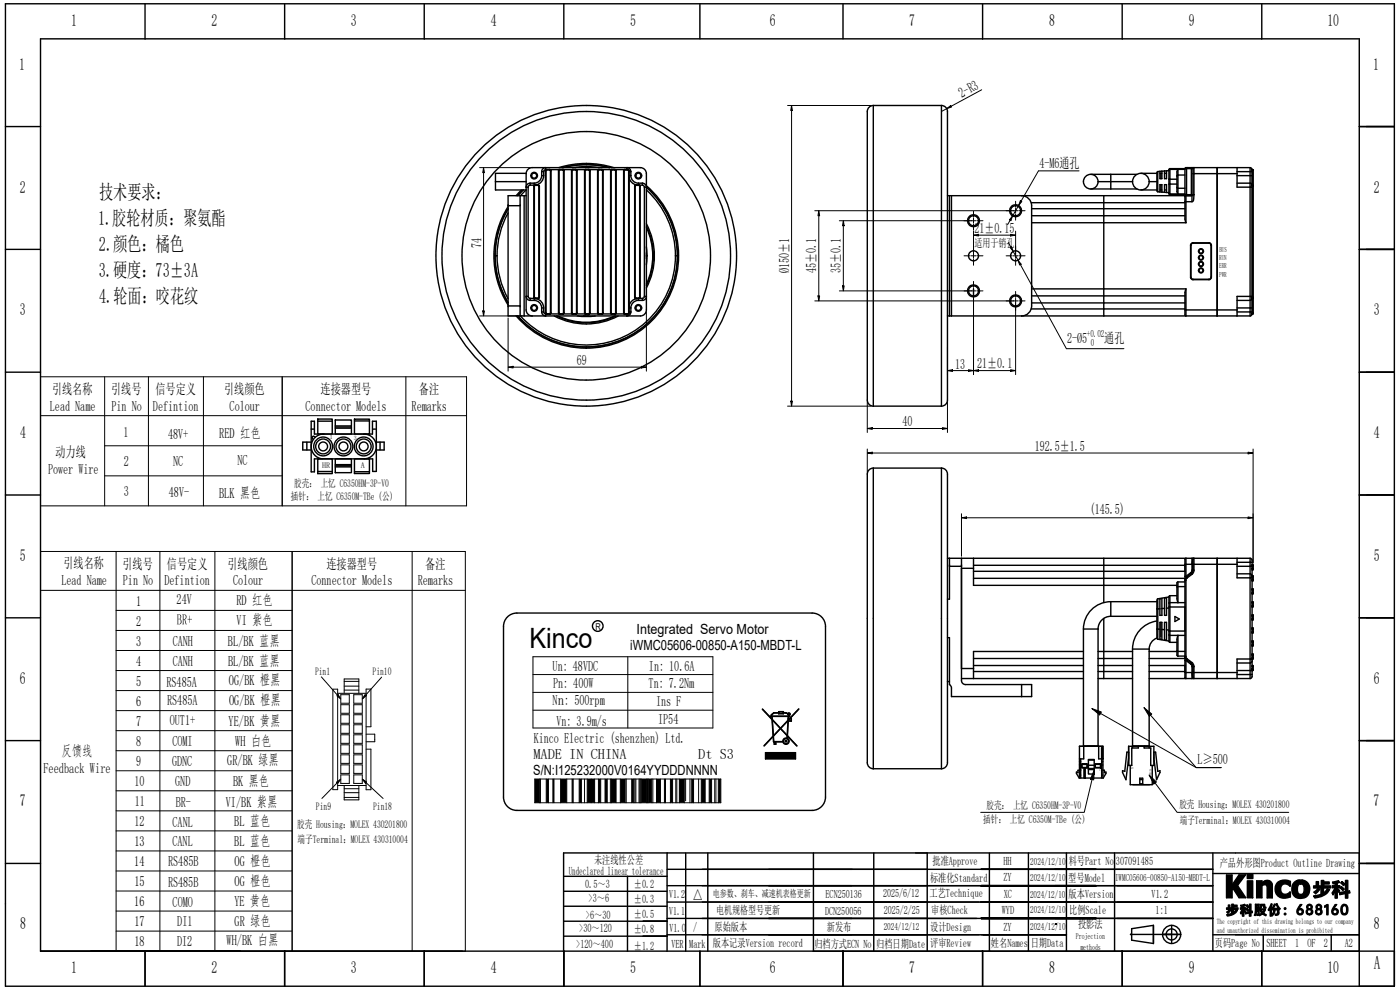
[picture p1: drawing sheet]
<svg xmlns="http://www.w3.org/2000/svg" width="297mm" height="210mm" viewBox="0 0 297 210" stroke-linecap="round" stroke-linejoin="round" font-family="sans-serif">
<defs><g id="words">
<text font-size="5.9" x="112.3" y="137.4">Kinco</text>
<g font-size="4.3">
<text x="20.8" y="47.8">1.胶轮材质：聚氨酯</text>
<text x="21" y="42.3">技术要求：</text>
<text x="21" y="53.3">2.颜色：橘色</text>
<text x="21" y="58.8">3.硬度：73±3A</text>
<text x="21" y="64.3">4.轮面：咬花纹</text>
</g>
<text font-size="4" x="291.4" y="205.6">A</text>
<g font-size="3.5">
<text x="15.1" y="5.5">1</text>
<text x="44.9" y="5.5">2</text>
<text x="74.5" y="5.5">3</text>
<text x="104.1" y="5.5">4</text>
<text x="133.7" y="5.5">5</text>
<text x="163.3" y="5.5">6</text>
<text x="192.9" y="5.5">7</text>
<text x="222.6" y="5.5">8</text>
<text x="252.2" y="5.5">9</text>
<text x="281.6" y="5.5">10</text>
<text x="4.1" y="14.8">1</text>
<text x="291.3" y="14.8">1</text>
<text x="4.2" y="40.9">2</text>
<text x="291.4" y="40.9">2</text>
<text x="4.2" y="66.9">3</text>
<text x="291.4" y="66.9">3</text>
<text x="4.3" y="92.9">4</text>
<text x="291.5" y="92.9">4</text>
<text x="4.2" y="119">5</text>
<text x="291.4" y="119">5</text>
<text x="4.2" y="145">6</text>
<text x="291.4" y="145">6</text>
<text x="4.2" y="171.1">7</text>
<text x="291.4" y="171.1">7</text>
<text x="4.2" y="197.1">8</text>
<text x="291.5" y="197.1">8</text>
<text x="15.1" y="206.4">1</text>
<text x="44.9" y="206.4">2</text>
<text x="74.5" y="206.4">3</text>
<text x="104.1" y="206.4">4</text>
<text x="133.7" y="206.4">5</text>
<text x="163.3" y="206.4">6</text>
<text x="192.9" y="206.4">7</text>
<text x="222.6" y="206.4">8</text>
<text x="252.2" y="206.4">9</text>
<text x="281.6" y="206.4">10</text>
</g>
<g font-size="3.1">
<text x="46.5" y="92.9">RED 红色</text>
<text x="46.5" y="105.6">BLK 黑色</text>
<text x="28.9" y="128.5">1</text>
<text x="37.5" y="128.2">24V</text>
<text x="50.2" y="128.3">RD 红色</text>
<text x="28.9" y="137">3</text>
<text x="28.9" y="132.7">2</text>
<text x="48.4" y="136.9">BL/BK 蓝黑</text>
<text x="50.2" y="132.5">VI 紫色</text>
<text x="28.9" y="141.2">4</text>
<text x="48.4" y="141.2">BL/BK 蓝黑</text>
<text x="28.9" y="149.7">6</text>
<text x="28.9" y="145.5">5</text>
<text x="48.6" y="145.4">OG/BK 橙黑</text>
<text x="48.6" y="149.6">OG/BK 橙黑</text>
<text x="28.9" y="154">7</text>
<text x="48.5" y="153.9">YE/BK 黄黑</text>
<text x="13" y="160.4">反馈线</text>
<text x="28.9" y="158.2">8</text>
<text x="49.9" y="158.2">WH 白色</text>
<text x="9.2" y="164">Feedback Wire</text>
<text x="48.2" y="162.2">GR/BK 绿黑</text>
<text x="49.4" y="166.7">BK 黑色</text>
<text x="47.9" y="171.1">VI/BK 紫黑</text>
<text x="28.5" y="179.5">13</text>
<text x="49.7" y="179.4">BL 蓝色</text>
<text x="49.7" y="175.3">BL 蓝色</text>
<text x="28.5" y="183.7">14</text>
<text x="49.8" y="183.6">OG 橙色</text>
<text x="28.5" y="188">15</text>
<text x="49.8" y="187.9">OG 橙色</text>
<text x="28.5" y="192.2">16</text>
<text x="28.5" y="196.5">17</text>
<text x="49.7" y="192.1">YE 黄色</text>
<text x="49.8" y="196.4">GR 绿色</text>
<text x="28.5" y="200.7">18</text>
<text x="48.1" y="200.6">WH/BK 白黑</text>
</g>
<g font-size="3">
<text x="204.1" y="20.8" transform="rotate(-28 204.1 20.8)">2-R3</text>
<text x="220.5" y="35.5">4-M6通孔</text>
<text x="102.2" y="52.7" transform="rotate(-90 102.2 52.7)">74</text>
<text x="206.7" y="49.4">21±0.15</text>
<text x="167.4" y="57.9" transform="rotate(-90 167.4 57.9)">Ø150±1</text>
<text x="173.2" y="57.9" transform="rotate(-90 173.2 57.9)">45±0.1</text>
<text x="178.4" y="57.9" transform="rotate(-90 178.4 57.9)">35±0.1</text>
<text x="122.4" y="77.5">69</text>
<text x="226.4" y="72.8">2-Ø5</text>
<text x="234.3" y="72.8">通孔</text>
<text x="11" y="83.5">引线名称</text>
<text x="23.6" y="83.5">引线号</text>
<text x="33" y="83.5">信号定义</text>
<text x="47.5" y="83.6">引线颜色</text>
<text x="68" y="83.6">连接器型号</text>
<text x="88.9" y="83.6">备注</text>
<text x="202.6" y="78.2">13</text>
<text x="207.3" y="78.1">21±0.1</text>
<text x="10.6" y="87.1">Lead Name</text>
<text x="23.6" y="87.1">Pin No</text>
<text x="32.5" y="87.1">Defintion</text>
<text x="48.7" y="87.1">Colour</text>
<text x="64.8" y="87.1">Connector Models</text>
<text x="87.3" y="87.1">Remarks</text>
<text x="26.2" y="92.7">1</text>
<text x="35.6" y="93">48V+</text>
<text x="191.4" y="90.5">40</text>
<text x="219.5" y="95.6">192.5±1.5</text>
<text x="10.2" y="100.5">Power Wire</text>
<text x="11.8" y="97">动力线</text>
<text x="26.3" y="98.9">2</text>
<text x="36.8" y="98.8">NC</text>
<text x="50.4" y="98.6">NC</text>
<text x="26.2" y="105.3">3</text>
<text x="35.8" y="105.5">48V-</text>
<text x="231.2" y="109">(145.5)</text>
<text x="13" y="124.1">Lead Name</text>
<text x="13.5" y="120.6">引线名称</text>
<text x="26" y="120.6">引线号</text>
<text x="26.1" y="124.1">Pin No</text>
<text x="34.9" y="124.1">Defintion</text>
<text x="35.4" y="120.6">信号定义</text>
<text x="48.3" y="120.6">引线颜色</text>
<text x="49.4" y="124.2">Colour</text>
<text x="66.1" y="124.2">Connector Models</text>
<text x="69.3" y="120.6">连接器型号</text>
<text x="88.6" y="124.2">Remarks</text>
<text x="90.2" y="120.7">备注</text>
<text x="36.7" y="137">CANH</text>
<text x="133.7" y="137.9">iWMC05606-00850-A150-MBDT-L</text>
<text x="135" y="134.4">Integrated Servo Motor</text>
<text x="36.7" y="141.3">CANH</text>
<text x="117.2" y="142.3">Un: 48VDC</text>
<text x="137.7" y="142.3">In: 10.6A</text>
<text x="35.3" y="145.7">RS485A</text>
<text x="35.5" y="149.6">RS485A</text>
<text x="117.2" y="149.6">Nn: 500rpm</text>
<text x="117.3" y="146">Pn: 400W</text>
<text x="137.6" y="146">Tn: 7.2Nm</text>
<text x="139.2" y="149.8">Ins F</text>
<text x="36" y="153.9">OUT1+</text>
<text x="118" y="154">Vn: 3.9m/s</text>
<text x="139.6" y="153.6">IP54</text>
<text x="36.6" y="158.3">COMI</text>
<text x="113.2" y="161.1">MADE IN CHINA</text>
<text x="113.2" y="157.6">Kinco Electric (shenzhen) Ltd.</text>
<text x="148.1" y="161.1">Dt S3</text>
<text x="28.5" y="166.7">10</text>
<text x="28.9" y="162.5">9</text>
<text x="36.5" y="162.6">GDNC</text>
<text x="37.2" y="166.8">GND</text>
<text x="113.1" y="164.5">S/N:I125232000V0164YYDDDNNNN</text>
<text x="254" y="162.1">L≥500</text>
<text x="28.6" y="171">11</text>
<text x="37.3" y="171.1">BR-</text>
<text x="28.5" y="175.2">12</text>
<text x="36.6" y="179.5">CANL</text>
<text x="36.6" y="175.4">CANL</text>
<text x="35.7" y="183.6">RS485B</text>
<text x="35.6" y="188.1">RS485B</text>
<text x="147" y="190.8">△</text>
<text x="36.6" y="192.4">COMO</text>
<text x="37.6" y="196.3">DI1</text>
<text x="37.6" y="200.7">DI2</text>
</g>
<g font-size="2.5">
<text x="120.7" y="185.5">Undeclared linear tolerance</text>
<text x="126" y="183.3">未注线性公差</text>
<text x="197.8" y="183.5">批准Approve</text>
<text x="212.9" y="183.6">HH</text>
<text x="226.7" y="183.5">料号Part No</text>
<text x="236.7" y="183.5">307091485</text>
<text x="258.8" y="184">产品外形图Product Outline Drawing</text>
<text x="124.1" y="188.3">0.5～3</text>
<text x="124.9" y="191.4">&gt;3～6</text>
<text x="134.5" y="191.5">±0.3</text>
<text x="134.5" y="188.4">±0.2</text>
<text x="197.2" y="190.2">工艺Technique</text>
<text x="197.3" y="187">标准化Standard</text>
<text x="212.9" y="187">ZY</text>
<text x="213" y="190.4">XC</text>
<text x="226.6" y="187">型号Model</text>
<text x="226.7" y="190.5">版本Version</text>
<text x="244.3" y="190.5">V1.2</text>
<text x="122.9" y="197.7">&gt;30～120</text>
<text x="124.3" y="194.9">&gt;6～30</text>
<text x="134.5" y="197.9">±0.8</text>
<text x="134.5" y="194.8">±0.5</text>
<text x="142" y="197.6">V1.0</text>
<text x="147.1" y="197.5">/</text>
<text x="151.6" y="197.6">原始版本</text>
<text x="175.4" y="197.6">新发布</text>
<text x="197.3" y="197.4">设计Design</text>
<text x="197.5" y="193.8">审核Check</text>
<text x="212.5" y="193.9">WYD</text>
<text x="212.9" y="197.5">ZY</text>
<text x="226.8" y="193.9">比例Scale</text>
<text x="228.7" y="196.9">投影法</text>
<text x="245.2" y="193.9">1:1</text>
<text x="122.3" y="201.1">&gt;120～400</text>
<text x="134.5" y="201.4">±1.2</text>
<text x="142.4" y="201.1">VER</text>
<text x="146.2" y="201.1">Mark</text>
<text x="151.2" y="200.9">版本记录Version record</text>
<text x="172.8" y="201.1">归档方式ECN No</text>
<text x="185.9" y="201.1">归档日期Date</text>
<text x="197.3" y="200.8">评审Review</text>
<text x="210.2" y="200.9">姓名Names</text>
<text x="218.7" y="200.8">日期Data</text>
<text x="257.7" y="200.8">页码Page No</text>
<text x="268.7" y="201">SHEET 1 OF 2</text>
<text x="285.3" y="200.9">A2</text>
</g>
<g font-size="2.4">
<text x="206.7" y="52.4">适用于销孔</text>
<text x="142" y="190.4">V1.2</text>
<text x="175.2" y="190.4">ECN250136</text>
<text x="187.3" y="190.3">2025/6/12</text>
<text x="142" y="194.1">V1.1</text>
<text x="151.9" y="193.9">电机规格型号更新</text>
<text x="175.1" y="194">DCN250056</text>
<text x="187.5" y="194">2025/2/25</text>
</g>
<g font-size="2.3">
<text x="61.7" y="106.1">插针： 上忆 C6350M-TBe (公)</text>
<text x="62.4" y="103.2">胶壳： 上忆 C6350HM-3P-V0</text>
<text x="66.8" y="143.2">Pin1</text>
<text x="79" y="143.2">Pin10</text>
<text x="67" y="171.8">Pin9</text>
<text x="79.2" y="171.8">Pin18</text>
<text x="209.3" y="171.7">胶壳： 上忆 C6350HM-3P-V0</text>
<text x="250.2" y="171.4">胶壳 Housing：MOLEX 430201800</text>
<text x="63.1" y="175.5">胶壳 Housing：MOLEX 430201800</text>
<text x="63.1" y="178.9">端子Terminal：MOLEX 430310004</text>
<text x="208.6" y="174.6">插针： 上忆 C6350M-TBe (公)</text>
<text x="250.3" y="174.8">端子Terminal：MOLEX 430310004</text>
</g>
<g font-size="2.1">
<text x="230.6" y="71.5">+0.02</text>
<text x="231.4" y="73.4">0</text>
<text x="218.6" y="183.5">2024/12/10</text>
<text x="151.2" y="190.2">电参数、刹车、减速机表格更新</text>
<text x="218.5" y="190.5">2024/12/10</text>
<text x="218.5" y="187">2024/12/10</text>
<text x="236.6" y="186.8">IWMC05606-00850-A150-MBDT-L</text>
<text x="187.5" y="197.2">2024/12/12</text>
<text x="218.5" y="197.2">2024/12/10</text>
<text x="218.6" y="193.6">2024/12/10</text>
</g>
<text font-size="2" x="126.3" y="133.6">R</text>
<g font-size="1.8">
<text x="228.2" y="199.3">Projection</text>
<text x="229.2" y="201.5">methods</text>
</g>
<g font-size="1.7">
<text x="68.3" y="99.4">HR</text>
<text x="76.6" y="99.4">A</text>
</g>
<g font-size="1.6">
<text x="258.1" y="197.9">and unauthorized dissemination is prohibited</text>
<text x="258.2" y="196.1">The copyright of this drawing belongs to our company</text>
</g>
<g font-size="1.5">
<text x="258.7" y="53.4">BUS</text>
<text x="258.7" y="55.1">RUN</text>
<text x="258.7" y="56.9">ERR</text>
<text x="258.7" y="58.7">PWR</text>
</g>
<g font-size="1.3">
<text x="70" y="93.2">1</text>
<text x="75" y="93.4">3</text>
</g>
<g font-size=".6">
<text x="229.3" y="163.5">3</text>
<text x="233.2" y="163.5">1</text>
<text x="240.5" y="162.6" transform="rotate(-180 240.5 162.6)">18</text>
<text x="243.9" y="163.1" transform="rotate(90 243.9 163.1)">43020</text>
</g>
</g></defs>
<!-- layer: 10 -->
<g fill="none" stroke="#000" stroke-width=".3">
<path d="M119.6 192.2h21.9M119.6 185.9h21.9M119.6 189.1h21.9M133.1 185.9v15.9M141.5 187.9h115.8M141.5 191.3h115.8M141.5 184.4h115.8M141.5 180.9v20.9M141.5 198.3h84.7M145.5 180.9v20.9M150.2 180.9v20.9M172.6 180.9v20.9"/>
<path d="M185.4 180.9v20.9M196.7 180.9v20.9M209.9 180.9v20.9M218.2 180.9v20.9M226.2 180.9v20.9M236.4 180.9v20.9M257.3 185.3h31.1M257.3 180.9v20.9M257.3 194.8h-115.8M288.4 180.9h-168.8v20.9"/>
</g>
<!-- layer: VhF -->
<g fill="none" stroke="#000" stroke-width=".3">
<path d="M1.2 .8h294.6v208.4h-294.6zM30.8 .9v7.4M60.4 .9v7.4M90 .9v7.4M119.6 .8v7.4M148.5 .8v7.4M178.8 .8v7.4M208.5 .9v7.4M238.1 .9v7.4M267.7 .9v7.4M1.2 26.8h7.4M288.4 26.8h7.4"/>
<path d="M1.2 52.9h7.4M288.4 52.9h7.4M1.2 78.9h7.4M288.4 78.9h7.4M1.2 105h7.4M288.4 105h7.4M1.2 131.1h7.4M288.4 131.1h7.4M1.2 157.1h7.4M288.4 157.1h7.4M1.2 183.2h7.4M1.2 191.7h.1"/>
<path d="M119.6 195.4h21.9M119.6 198.6h21.9M149 194.8h58.2M149 198.3h58.7M208.1 194.8h24.4M208.6 198.3h17.6M237 194.8h20.3M239.8 198.2h10.7M240.1 197l4.6-.7v3.8l-4.6-.7zM248.6 196.3v3.8M257.3 198.3h31.1M268 198.3v3.5"/>
<path d="M282.4 198.3v3.5M288.4 183.2h7.4M30.8 201.7v7.4M60.4 201.7v7.4M90 201.7v7.4M119.6 201.6v7.6M148.5 201.8v7.4M178.8 201.6v7.6M208.5 201.7v7.4M238.1 201.7v7.4M267.7 201.7v7.4M295.8 201.8h-287.2v-193.6h279.8v201"/>
<circle cx="248.6" cy="198.2" r="1.93"/>
<circle cx="248.6" cy="198.2" r="1.17"/>
</g>
<path d="M240.1 198.2h.1" fill="none" stroke="#000" stroke-width=".21"/>
<!-- layer: 0 -->
<g fill="none" stroke="#000" stroke-width=".3">
<path d="M105.1 38.5h6.5M111.6 36.8h-6.5v3.5h6.5l-1.2 1.2M112 39.7v23.2M112.5 39.3l-.4 .2-.1 .2M112.5 38.9a.85 .85 0 0 0-.9 .8h.4M112.5 39.3h.8M112.5 38.9v.4M112.5 38.9h.8M113.3 39.5h.1M113.3 39.5v23.6M113.3 38.9v.4M113.4 39.3l-.1 .2"/>
<path d="M113.4 39.3h-.1M113.4 39.3h.1M113.5 39.3l-.1 .2M113.5 39.3h.7M113.5 39.3h.1M113.5 39.2l-.1 .1M113.5 39.2v.1M113.7 39.2h-.2M113.7 39.2v.1M113.7 39.2h.5M114.2 39.3l.1 .2M114.2 39.3l.2 .2"/>
<path d="M114.2 39.2l.2 .3M114.2 39.2v.1M114.3 39.5h.1M114.3 39.5v23.6M114.4 39.5v23.6M114.9 37.3a1.59 1.59 0 0 1-1.6 1.6M114.9 37.3h.4M114.9 36.4h.4M114.9 36.4v.9M115.3 37.3a2.02 2.02 0 0 1-1.6 1.9M115.3 36.4v.9M115.7 36.2h.1"/>
<path d="M115.7 36.2v30.2M115.8 36l-.4 .2-.1 .2M115.8 36v-.4a.85 .85 0 0 0-.9 .8M115.8 36h.1M115.8 36.2v30.2M115.8 36l-.1 .2M115.9 36h-.1M116 36l-.2 .2v30.2l.2 .2M116 36l-.2 .2M116 36h.6M116 35.9h.6M116 35.9v.1"/>
<path d="M116 35.9l-.2 .1M116.6 36l.2 .2v30.2l-.2 .2M116.6 36l.2 .2M116.6 35.9v.1M116.6 35.9l.2 .1M116.8 36h1.8M116.8 36h-.1M116.8 36l.1 .2M116.8 36.2h.1M116.8 36.2v30.2M116.9 36.2v30.2M118.5 36.2h.1"/>
<path d="M118.5 36.2v30.2M118.6 36.2v30.2M118.6 36l-.1 .2M118.6 36h.1M118.7 36l-.1 .2M118.7 36l-.2 .2v30.2l.2 .2M118.7 36h.7M118.7 35.9v.1M118.7 35.9h.7M118.7 35.9l-.1 .1M119.4 36l.1 .2M119.4 36l.2 .2v30.2l-.2 .2"/>
<path d="M119.4 35.9v.1M119.4 35.9l.1 .1M119.4 35.6a19.3 19.3 0 0 1 9.9 0 19.3 19.3 0 0 0-9.9 0zM119.5 36l.1 .2M119.5 36h1.9M119.5 36h.1M119.5 36.2h.1M119.5 36.2v30.2M119.6 36.2v30.2M121.2 36.2h.1M121.2 36.2v30.2M121.3 36.2v30.2"/>
<path d="M121.4 36l-.2 .2M121.4 36h.1M121.5 36l-.2 .2M121.5 36l-.2 .2v30.2l.2 .2M121.5 36h.6M121.5 35.9h.6M121.5 35.9v.1M121.5 35.9l-.1 .1M121.5 35.6a18.9 18.9 0 0 1 5.7 0M122.1 36l.3 .2v30.2l-.3 .2M122.1 36l.2 .2M122.1 35.9v.1"/>
<path d="M122.1 35.9l.2 .1M122.3 36l.1 .2M122.3 36h1.8M122.3 36h.1M122.3 36.2h.1M122.3 36.2v30.2M122.4 36.2v30.2M124 36.2h.1M124 36.2v30.2M124.1 36.2v30.2M124.1 36l-.1 .2M124.1 36h.1"/>
<path d="M124.3 36l-.2 .2M124.3 36l-.2 .2v30.2l.2 .2M124.3 36h.6M124.3 35.9h.6M124.3 35.9v.1M124.3 35.9l-.2 .1M124.4 34.7a19.6 19.6 0 0 0-5.8 .9M124.4 34.7a19.6 19.6 0 0 1 5.8 .9M124.4 34.7v.2M124.9 36l.2 .2v30.2l-.2 .2M124.9 36l.2 .2M124.9 35.9v.1"/>
<path d="M124.9 35.9l.1 .1M125 36l.2 .2M125 36h1.9M125 36h.1M125.1 36.2h.1M125.1 36.2v30.2M125.2 36.2v30.2M126.8 36.2h.1M126.8 36.2v30.2M126.9 36.2v30.2M126.9 36l-.1 .2M126.9 36h.1"/>
<path d="M127 36l-.1 .2M127 36l-.2 .2v30.2l.2 .2M127 36h.7M127 35.9h.7M127 35.9v.1M127 35.9l-.1 .1M127.7 36l.1 .2M127.7 36l.2 .2v30.2l-.2 .2M127.7 35.9v.1M127.7 35.9l.1 .1M127.8 36h1.9M127.8 36h.1"/>
<path d="M127.8 36l.1 .2M127.8 36.2h.1M127.8 36.2v30.2M127.9 36.2v30.2M129.5 36.2h.1M129.5 36.2v30.2M129.6 36.2v30.2M129.7 36l-.2 .2M129.7 36h.1M129.8 36l-.2 .2v30.2l.2 .2M129.8 36l-.2 .2M129.8 36h.6"/>
<path d="M129.8 35.9h.6M129.8 35.9v.1M129.8 35.9l-.1 .1M130.4 36l.2 .2v30.2l-.2 .2M130.4 36l.2 .2M130.4 35.9v.1M130.4 35.9l.2 .1M130.6 36l.1 .2M130.6 36h1.8M130.6 36h-.1M130.6 36.2h.1M130.6 36.2v30.2"/>
<path d="M130.7 36.2v30.2M132.3 36.2h.1M132.3 36.2v30.2M132.4 36.2v30.2M132.4 36l-.1 .2M132.4 36h.1M132.6 36l-.2 .2M132.6 36l-.3 .2M132.6 36h.6M132.6 35.9l.6 .1M132.6 35.9v.1M132.6 35.9l-.2 .1"/>
<path d="M133.2 35.9l.2 .3v1.5M133.2 35.9l-.2 .1v-.4a.85 .85 0 0 1 .8 .8M133.2 36l.2 .2M133.2 36h.1M133.2 35.9v.1M133.4 36.2h.1M133.4 36.2v30.2M133.4 37.7h.1M133.4 37.3h.4M133.4 36.4h.4M133.4 37.7a2.02 2.02 0 0 0 1.6 1.5M133.4 37.7v27.2"/>
<path d="M133.8 37.3a1.59 1.59 0 0 0 1.6 1.6M133.8 36.4v.9M134.6 39.5h.1M134.6 39.5v23.6M134.7 39.5v23.6M134.9 39.3l-.2 .2M134.9 39.2l-.3 .3M134.9 39.2v.1M134.9 39.3h.6M134.9 39.2h.1M135 39.2v.1M135 39.2h.5"/>
<path d="M135.4 38.9v.4M135.4 38.9h.9M135.5 39.3l.2 .2M135.5 39.2v.1M135.5 39.2l.2 .1M135.7 39.3l.1 .2M135.7 39.3h.6M135.7 39.3h-.1M135.7 39.5h.1M135.7 39.5v23.6M135.8 39.5v23.6M136.3 39.3l.3 .2 .1 .2"/>
<path d="M136.3 38.9a.85 .85 0 0 1 .8 .8M136.3 38.9v.4M136.7 39.7h.4M136.7 39.7v23.2M137.1 39.7a19.3 19.3 0 0 1 6.6 14.6M137.1 39.4a19.6 19.6 0 0 1 5.6 21.7 19.6 19.6 0 0 1-18.3 12.8M137.1 39.7a19.3 19.3 0 0 1 5.4 21.4 19.3 19.3 0 0 1-18.1 12.5M185.3 22.4a1.28 1.28 0 0 0-1.3 1.3v61.2a1.28 1.28 0 0 0 1.3 1.3M185.3 22.4v63.8M185.3 22.4h14.4M199.7 22.4a1.28 1.28 0 0 1 1.3 1.3v61.2a1.28 1.28 0 0 1-1.3 1.3M199.7 22.4v63.8"/>
<path d="M231.4 37h9.8M232.9 38.5h7.4M235.6 37v3.1M240.3 38.5a1.76 1.76 0 0 0 1.7 1.8 1.76 1.76 0 0 0 1.8-1.8M240.3 38.5a1.76 1.76 0 0 1 1.7-1.7 1.76 1.76 0 0 1 1.8 1.7M242 36.8h3.4M243.8 38.5h1.6M245.4 36.6v3.9l.2 .2M245.6 36.4v4.3M246.1 36.8h.4M246.3 36.8v1.1M246.3 39.2v1.1"/>
<path d="M246.5 36.3v1.6h-.4v-1.5M247 36.8h.5M247.5 36.2v1.7h-.5v-1.6M248 36.2l-2.4 .2-.2 .2M248 38h1.7M248 39h1.7M248.2 35.8l-.2 .2v5.1l.2 .2M248.2 35.8v5.5M248.2 35.8h4.9M249.7 39.7l.2 .2h1.5M249.9 35.9v5.2l-.2-.5v-4.2zM251.4 37.1h-1.5l-.2 .2"/>
<path d="M251.4 35.9h-3.2l-.2 .2M251.8 35.6l-.1 .2v5.5l-.1 .2M252.9 35.6l-.2 .1-.1 5.8M253.1 35.8l.2-.2v5.7M253.1 36.8h9.3M253.1 35.8v5.5M258.2 35.6v31.4M262.4 38.9h2.8l.4 .2v.2M262.4 37.3h3.2M262.4 36.4h3.2M262.4 35.6v4.1h3.2M265.2 35.6h-13.8v6.1"/>
<path d="M265.2 35.6l.4 .2v.2M265.2 35.6v31.4M265.6 39.5h.2M265.6 36.2h.2M265.6 36v30.6M265.6 39.2h.1M265.6 39.2v.1M265.6 36h.1M265.6 39.3h.1M265.7 36h.1M265.7 35.9l-.1 .1M265.7 39.3h.1"/>
<path d="M265.7 39.3h-.1M265.7 36v30.6M265.7 36h-.1M265.8 36v30.6M265.8 39.3h.1M265.8 36h.1M105 54.3h.5M105.5 54.3a18.9 18.9 0 0 0 2.3 9.1M107.8 45.2a18.9 18.9 0 0 0-2.3 9.1M107.8 44.3a19.3 19.3 0 0 0 0 19.9 19.3 19.3 0 0 1 0-19.9zM107.8 43.8a19.6 19.6 0 0 0 0 20.9M107.8 43.6h2.5"/>
<path d="M110.3 41.5v25.5M110.6 40.3l-1.1 1.2M110.7 40.6l.3-.3-1.2 1.2zM111.2 41.5v25.5M111.6 41.5h-3.8v25.5h28.1a1.28 1.28 0 0 0 1.2-1.3v-28.9a1.28 1.28 0 0 0-1.2-1.2h-23a1.28 1.28 0 0 0-1.3 1.2v28.9a1.28 1.28 0 0 0 1.3 1.3M137.1 52.4l.2 1.9M137.1 48.3a14.1 14.1 0 0 1 1.4 6M137.1 40.3a18.9 18.9 0 0 1 6.2 14M137.1 47.5a14.5 14.5 0 0 1 0 13.6M137.1 48a14.2 14.2 0 0 1 1.5 6.3M137.1 53.7v.6M137.1 54.3h.2"/>
<path d="M137.1 54.3v.6M137.3 54.3l-.2 1.9M138.5 54.3a14.1 14.1 0 0 1-1.4 6M138.5 54.3h.1M138.6 54.3a14.2 14.2 0 0 1-1.5 6.3M143.3 54.3a18.9 18.9 0 0 1-12.1 17.6 18.9 18.9 0 0 1-20.8-4.9M143.3 54.3h.4M143.7 54.3a19.3 19.3 0 0 1-12.5 18.1 19.3 19.3 0 0 1-21.4-5.4 19.3 19.3 0 0 0 14.6 6.6M201 41.5h50.4M201.4 41.5v25.5M201.8 41.5v25.5M216.7 41.5a2.13 2.13 0 0 1 2.2 2.1v21.3a2.13 2.13 0 0 1-2.2 2.1"/>
<path d="M218.8 43h32.6M218.9 47.2h32.7M218.9 45.8h32.5M218.9 44.3h32.5M231.4 40.1h9.8M234.2 41.5v25.5M242 40.3h3.4M245.6 40.7l2.4 .2M246.1 40.3h.4M246.1 40.7v-1.5h.4v1.5M247 40.8v-1.6h.5v1.6M247 40.3h.5"/>
<path d="M248 40.9l.2 .2h3.2M248.2 41.3h4.9M251.4 41.7v4.8l.2 .7M251.4 42.8h1.5M251.6 41.5l-.2 .2M251.6 41.5h1.3M251.6 41.5v5.7M252.6 58.8l.2 .5h.3M252.6 52v6.8M252.6 52h.1M252.6 58.8h.1M252.7 58.8v.2l.4 .2"/>
<path d="M252.7 52v6.8M252.9 41.5v1.3M253.1 41.3h.2M253.1 41.3l-.2 .2M253.1 51.5l-.5 .3v.2M253.1 51.6l-.4 .2v.2M253.1 51.5h3.4M253.1 59.3h3.4M253.1 51.5v.1M253.1 59.2v.1M253.1 51.6h3.4M253.1 59.2h3.4"/>
<path d="M253.3 41.3l-.1 1.3-.3 .2M256.5 51.5l.4 .3 .1 .2M256.5 51.6l.3 .2 .1 .2M256.5 51.5v.1M256.5 59.2v.1M256.9 58.8l-.1 .2-.3 .2M256.9 52h.1M256.9 58.8h.1M256.9 52v6.8M257 52v6.8M257 58.8l-.3 .5h-.2M107.8 64.9h2.5"/>
<path d="M109.5 67a19.6 19.6 0 0 0 14.9 6.9M112 62.9l.3 .3 .2 .1M112 62.9h-.4a.85 .85 0 0 0 .9 .8M112.5 63.3h.8M112.5 63.3v.4M112.5 63.7h.8M113.3 63.1l.1 .2M113.3 63.1h.1M113.3 63.7a1.59 1.59 0 0 1 1.6 1.6M113.3 63.3v.4M113.3 63.1l.2 .2M113.4 63.1l.1 .2"/>
<path d="M113.4 63.3h.1M113.4 63.3h-.1M113.5 63.3h.7M113.5 63.3h.1M113.5 63.3h.2M113.7 63.3a2.02 2.02 0 0 1 1.6 2M113.7 63.3h.1M114.2 63.3h.1M114.3 63.1l-.1 .2M114.3 63.1h.1M114.4 63.1l-.2 .2M114.9 66.2a.85 .85 0 0 0 .9 .8v-.4"/>
<path d="M114.9 65.3h.4M114.9 66.2h.4M114.9 65.3v.9M115.3 66.2l.2 .3 .3 .1M115.3 65.3v.9M115.7 66.4l.1 .2M115.7 66.4h.1M115.8 66.6h.1M115.8 66.4l.2 .2M115.8 66.6h.2M115.9 66.6h-.1M116 66.6h.6"/>
<path d="M116 66.6h.1M116.6 66.6h.1M116.8 66.6h1.8M116.8 66.6h-.1M116.8 66.6h-.2M116.8 66.4l-.2 .2M116.8 66.4h.1M116.9 66.4l-.1 .2M117.6 67a14.5 14.5 0 0 0 13.6 0M118.1 67a14.2 14.2 0 0 0 12.6 0M118.4 67a14.1 14.1 0 0 0 12 0M118.5 66.4l.1 .2"/>
<path d="M118.5 66.4h.1M118.6 66.4l.1 .2M118.6 66.6h.1M118.7 66.6h.1M118.7 66.6h.7M119.4 66.6h.1M119.5 66.6h1.9M119.5 66.6h.1M119.5 66.6h-.1M119.5 66.4h.1M119.5 66.4l-.1 .2M119.6 66.4l-.1 .2"/>
<path d="M121.2 66.4l.2 .2M121.2 66.4h.1M121.3 66.4l.2 .2M121.4 66.6h.1M121.5 66.6h.1M121.5 66.6h.6M122.1 66.6h.1M122.3 66.6h1.8M122.3 66.6h.1M122.3 66.6h-.2M122.3 66.4l-.2 .2M122.3 66.4h.1"/>
<path d="M122.4 66.4l-.1 .2M122.5 67l1.9 .2 1.9-.2M123.8 67h1.2M124 66.4l.1 .2M124 66.4h.1M124.1 66.4l.2 .2M124.1 66.6h.2M124.1 66.6h.1M124.3 66.6h.6M124.3 66.6h.1M124.4 73.6v.3M124.9 66.6h.1"/>
<path d="M125 66.6h1.9M125 66.6h.1M125 66.6h-.1M125.1 66.4l-.2 .2M125.1 66.4h.1M125.2 66.4l-.2 .2M126.8 66.4l.1 .2M126.8 66.4h.1M126.9 66.4l.1 .2M126.9 66.6h.1M127 66.6h.7M127 66.6h.1"/>
<path d="M127.7 66.6h.1M127.8 66.6h1.9M127.8 66.6h.1M127.8 66.6h-.1M127.8 66.4l-.1 .2M127.8 66.4h.1M127.9 66.4l-.1 .2M129.5 66.4l.2 .2M129.5 66.4h.1M129.6 66.4l.2 .2M129.7 66.6h.1M129.8 66.6h.1"/>
<path d="M129.8 66.6h.6M130.4 66.6h.1M130.6 66.6h1.8M130.6 66.6h-.1M130.6 66.6h-.2M130.6 66.4l-.2 .2M130.6 66.4h.1M130.7 66.4l-.1 .2M132.3 66.4h.1M132.3 66.4l.1 .2M132.3 66.4l.3 .2M132.4 66.4l.2 .2"/>
<path d="M132.4 66.6h.2M132.4 66.6h.1M132.6 66.6h.1M132.6 66.6h.6M133.2 66.6h.1M133.2 66.6h-.6M133.4 66.4l-.2 .2M133.4 66.4h.1M133.4 64.9h.1M133.4 65.3h.4M133.4 66.2h.4M133.4 64.9v1.5"/>
<path d="M133.8 66.2a.85 .85 0 0 1-.8 .8v-.4h.2M133.8 65.3v.9M134.6 63.1h.1M134.6 63.1l.3 .2M134.7 63.1l.2 .2M134.9 63.3h.6M134.9 63.3h.1M135 63.3h.4v.4M135 63.3h.1M135 63.3a2.02 2.02 0 0 0-1.6 1.6M135.4 63.7a1.59 1.59 0 0 0-1.6 1.6M135.4 63.7h.9"/>
<path d="M135.5 63.3h.1M135.5 63.3h-.6M135.7 63.3h.6M135.7 63.3h-.1M135.7 63.3h-.2M135.7 63.1l-.2 .2M135.7 63.1h.1M135.8 63.1l-.1 .2M136.3 63.3v.4M136.7 62.9l-.2 .3-.2 .1M136.7 62.9h.4a.85 .85 0 0 1-.8 .8M201 67h64.2"/>
<path d="M206.5 61.3v1.5M218.8 65.5h32.6M218.9 61.3h32.7M218.9 62.8h32.5M218.9 64.3h32.5M251.4 65.7h11M251.6 61.3v5.7l-.2-.2v-4.8zM262.4 65.3h3.2M262.4 66.2h3.2M265.6 63.3h.1M265.6 63.1h.2M265.6 66.4h.2"/>
<path d="M265.6 62.9h-3.2v4.1M265.6 63.3v.2l-.4 .2h-2.8M265.6 66.6v.2l-.4 .2M265.6 66.6h.1M265.7 66.6h.1M265.7 66.6h-.1M265.8 63.3h-.1M265.8 66.6h.1M65.1 93.8v1.7M66 91h.7M66 89.4h.7v2.7h12.3v-2.7h.8v10.6h-.7v-2.7h-12.4v2.8h-.7zM66 93.8h-1.8v1.7h1.8"/>
<path d="M66.9 92.8l-.3-.2a.32 .32 0 0 0-.3 .1 .32 .32 0 0 0-.1 .3l.3 .2M67.4 88.9h3.1v3.2h-3.1zM67.4 97.3h3.1v3.2h-3.1zM67.4 89.3h3.1M68.7 92.1a2.64 2.64 0 0 0-2.7 2.4 2.64 2.64 0 0 0 2.4 2.8M71.1 89.1h3.5v3h-3.5zM71.1 97.3h3.5v3h-3.5zM71.1 90.6h3.5M71.1 90.3h3.5M71.1 90.8h3.5M71.1 98.8h3.5M71.1 98.6h3.5"/>
<path d="M71.1 99h3.5M75.2 88.9h3.2v3.2h-3.2zM75.2 97.3h3.2v3.1h-3.2zM75.2 89.3h3.2M77.2 92.1a2.63 2.63 0 0 1 2.6 2.6 2.63 2.63 0 0 1-2.6 2.6M79.1 91h.7M79.8 93.8h1.7v1.7h-1.7M80.6 93.8v1.7M185.3 99.3a1.28 1.28 0 0 0-1.3 1.3v61.2a1.28 1.28 0 0 0 1.3 1.3M185.3 99.3v63.8M185.3 86.2h14.4M185.3 99.3h14.4"/>
<path d="M199.7 99.3a1.28 1.28 0 0 1 1.3 1.3v61.2a1.28 1.28 0 0 1-1.3 1.3M199.7 99.3v63.8M67.4 100h3.1M75.2 100.1h3.2M201 118.4h51.9M201.4 119.8v.3M201.4 118.4v8.7h-.4M204 118.4v26a.85 .85 0 0 0 .8 .8h14.1v2.6h-17.1v-1.9l-.4-.7v-9.9h-.4M204 119.8v.3M206.5 119.9h44.9M206.5 118.4v5.8h43.2M234.2 118.4v9.4"/>
<path d="M251.4 119.7h1.5M252.9 118.4h.3zM252.9 118.4v1.3M252.9 119.7v1.3M253.1 118.6l-.1 2.6-.3 .5-1 .7M253.1 118.6l-.2 1.1M253.1 119.7h9.3M253.3 118.4l-.2 .2M253.3 118.4v2.6M253.3 118.4h11.9M258.2 118.4v25.5M258.2 118.5v25.4"/>
<path d="M262.4 118.4v4.2h3.3M262.4 119.3h3.2M265.2 118.4l.4 .2v.2v1.2M265.2 118.4v25.5M265.7 119.9h-.1M265.7 119.8h-.1M265.8 119.8h-.1v.3M265.8 119.8v1.1M265.8 119.8h.1M201.4 120.1h2.6M204 120.6h2.5M206.5 122.7h44.9"/>
<path d="M206.5 139.7h23.3M206.5 121.2h44.9M229.8 133.4h3.1M229.8 133.4v24.9M229.8 138.2h-23.3v5.7M232.9 133.4v24.9M232.9 139.7h7.4M232.9 138.2h7.4M234.2 131.2v12.7M235.6 130.7a2.7 2.7 0 0 0-2.7 2.7M235.6 127.6a5.8 5.8 0 0 0-5.8 5.8M235.6 127.6v3.1"/>
<path d="M235.6 130.7h9.8M235.6 127.6h9.8M240.3 137.7h3.5M240.3 137.7v21M243.8 137.7v21M243.8 139.7h7.6M243.8 138.2h5.9M245.4 135.3a2.49 2.49 0 0 0-1.6 2.4M245.4 131.7a6 6 0 0 0-5.1 6M245.4 127.2v2M245.4 133.4v2M245.4 133.4h.2"/>
<path d="M245.4 129.2v4.2M245.4 129.2h.2M245.5 135.5l.1 .1M245.6 127v2.2M245.6 133.4v2.2l2.4 .4M245.6 133.4l.5 .1M245.6 129.2v4.2M246.1 133.5v2.1h.4v-2.1M246.1 129.1l-.5 .1M246.1 133.5v-1.5h.4v1.5M246.3 132v3.1M246.5 129.1v-2.1h-.4v2.1"/>
<path d="M246.5 133.5l.5 .1M246.5 129.1v1.4h-.4v-1.4M247 133.6v2.1l.5 .1v-2.2M247 129l-.5 .1M247 133.6v-1.6h.5v1.6M247.5 129v-2.2l-.5 .1v2.1M247.5 133.6h.5M247.5 129v1.5h-.5v-1.5M248 134.7l3.4 .1M248 126.6l-2.5 .5M248 128.8h3.4M248 133.9h3.4"/>
<path d="M248 129h-.5M248.2 126.4l-.2 .2v9.4l.2 .3M248.2 126.4v9.9M248.2 136.3h1.5M248.2 126.4h1.5M249.3 130.8l.9 .5-.9 .5zM249.7 138.1l1.7 .1M249.7 123.5l.2-.1v4.4l-.2-.8zM249.9 134.8v4.4l-.2-.2v-3.4zM249.9 139.2h1.5M249.9 123.4h1.5M251.4 127.8l-3.4 .1"/>
<path d="M251.4 124.4l-1.7 .1M251.4 139.3l.3 .6M251.4 139.3v.8M251.4 122.3v.8M251.4 123.1v16.2M251.4 123.1h.2M251.4 139.3h.2M251.4 122.3h.2M251.4 139.3v.1M251.6 139.3l.2 .5M251.6 123.1v16.2M251.6 122.3l.1 .1"/>
<path d="M251.6 122.3v-3.9l-.2 .2v3.7M251.7 122.4l-.3 .7M251.7 139.9l1 .8 .3 .4 .1 2.6M251.7 139.9l-.1 .2M251.7 122.4l.1 .2M251.8 122.6l-.2 .5M251.8 139.8l1.1 .7M251.8 139.8l-.1 .1M252.6 121.5l.3 .3M252.6 121.5l-1 .8M252.9 121l-.3 .5M252.9 121.8l-1.1 .8"/>
<path d="M252.9 121h.4M253.3 121l-.1 .5-.3 .3M262.4 121.7h2.8l.4 .4M262.4 120.1h3.3M265.6 122.1v.3M265.6 122.4v.6M265.6 120v.5M265.6 125.1v.7M265.6 127.9v.6M265.6 130.6v.7M265.6 133.4v.6M265.6 136.2v.6"/>
<path d="M265.6 138.9v.7M265.6 136.8v.2M265.6 139.6v.1M265.6 123v.1M265.6 125.8v.1M265.6 128.5v.2M265.6 131.3v.1M265.6 134v.2M265.6 131.3h.2M265.6 128.5h.2M265.6 134h.2M265.6 123h.2"/>
<path d="M265.6 125.8h.2M265.6 136.8h.2M265.6 139.6h.2M265.6 125.1h.2M265.6 136.2h.2M265.6 138.9h.2M265.6 127.9h.2M265.6 130.6h.2M265.6 133.4h.2M265.6 120h.2M265.6 122.1h.1M265.6 120.5v1.6"/>
<path d="M265.6 123.1v1.9M265.6 125.9v1.8M265.6 128.7v1.8M265.6 131.4v1.9M265.6 134.2v1.8M265.6 137v1.8M265.6 139.7v2.1M265.6 136v.2M265.6 138.8v.1M265.6 125v.1M265.6 127.7v.2M265.6 130.5v.1"/>
<path d="M265.6 133.3v.1M265.6 120.7h.2M265.6 120.5h.1M265.6 122.1v.1M265.7 122.4h-.1M265.7 122.4v.2M265.7 122.1v.3M265.7 122.4h.1M265.7 122.1h.1M265.7 122.1h-.1M265.7 122.6v.5M265.7 120.1v.4"/>
<path d="M265.7 120.5v.4M265.7 123.1v.1M265.7 125v.9M265.7 125.9v.1M265.7 127.8v.8M265.7 128.6v.1M265.7 130.4v.1M265.7 130.5v.9M265.7 131.4v.1M265.7 133.2v.1M265.7 133.3v.9M265.7 134.2v.1"/>
<path d="M265.7 136.1v.8M265.7 136.9v.1M265.7 138.8v.9M265.7 139.7l-.1 .1M265.7 131.4h-.1M265.7 128.6l-.1 .1M265.7 134.2h-.1M265.7 123.1h-.1M265.7 125.9h-.1M265.7 136.9l-.1 .1M265.7 139.7h-.1M265.7 125h-.1"/>
<path d="M265.7 136l-.1 .1M265.7 138.8h-.1M265.7 127.7l-.1 .1M265.7 130.5h-.1M265.7 133.3h-.1M265.7 123.2h.1M265.7 126h.1M265.7 128.7h.1M265.7 131.5h.1M265.7 134.3h.1M265.7 137h.1M265.7 131.5h-.1"/>
<path d="M265.7 128.7l-.1 .1M265.7 134.3h-.1M265.7 123.2h-.1M265.7 126h-.1M265.7 137l-.1 .1M265.7 124.9h-.1M265.7 127.6l-.1 .1M265.7 130.4h-.1M265.7 130.4h.1M265.7 133.2h-.1M265.7 133.2h.1M265.7 135.9l-.1 .1"/>
<path d="M265.7 138.7h-.1M265.7 120.9h-.1M265.7 120.9h.1M265.8 139.8h-3.4v4.1M265.8 124.9l-.1 .1M265.8 127.7l-.1 .1M265.8 136l-.1 .1M265.8 138.7l-.1 .1M265.8 122.1v1.1M265.8 124.9v1.1M265.8 127.7v1M265.8 130.4v1.1"/>
<path d="M265.8 133.2v1.1M265.8 136v1M265.8 138.7v1.1M265.8 122.1v.1M265.8 123.2h.1M265.8 124.9v.1M265.8 125.9v.1M265.8 127.7h.1M265.8 128.7h.1M265.8 130.4v.1M265.8 131.5h.1M265.8 133.2h.1"/>
<path d="M265.8 134.2v.1M265.8 136h.1M265.8 137h.1M265.8 138.7v.1M265.8 139.7v.1M265.8 120.8v.1M201 144.6h.4M204 143.9h25.8M204 141.8h2.5M206.5 141.2h23.3M206.5 142.4h23.3M216.7 145.2v2.6"/>
<path d="M229.9 158.3v2.7h-.9M232.9 143.9h7.4M232.9 141.2h7.4M232.9 142.4h7.4M233.1 158.3v2.7h.9M233.7 158.6h.3v2.4h-.3zM239.4 159.5h-.3l-.5 4.1-.5-.1v.4l.8 1.5 .5-4.6M241.5 158.3v.4h-1.4v3.7h-.7v-4.1h5.4v4.1h-.7v-3.7h-1.4v-.4M243.8 143.9h9.1M243.8 141.2h7.6M243.8 142.4h7.6M244.8 159.5h.4l.4 4.1 .5-.1v.4l-.7 1.5-.6-4.6"/>
<path d="M251.4 140.1h.2M251.4 142.7h1.5l.2 1M251.4 140.1v3.6l.2 .2v-3.8M251.6 140.1l1 .8M252.6 140.9l.3 .5M252.9 140.5l.3 .4 .1 .5M252.9 141.4v2.5M252.9 140.5l-.3 .4M252.9 141.4h.4M253.1 143.7l.2 .2M253.1 142.7h9.3M253.2 143.9h-.3"/>
<path d="M253.2 143.9h.1M253.3 141.4v2.5M253.3 143.9h11.9M262.4 142.2h3.4M262.4 143.1h3.2M265.6 142v.2M265.6 142.2v1.3v.2l-.4 .2M265.6 141.4h.2M265.6 141.8v.2M265.6 141.8h.1M265.6 140.2v.2l-.4 .2h-2.8M265.7 142v.1"/>
<path d="M265.7 142h-.1M265.7 142h.1M265.7 142.1l-.1 .2M265.7 142.1l-.1 .1M265.7 141.8v.2M265.7 141.1l-.1 .1M265.8 141.2h-.1v.6M265.8 141.2v1M265.8 141.2h.1M265.8 142.2h.1M185.3 163.1h14.4M229 165v-6.7h5v6.7"/>
<path d="M229 163.4h-.3v.5l-.3-.1v.3l.5 .9h5.1l.6-.9v-.3l-.3 .1v-.5h-.3M229 162.3h.2M229 164.4h.3M229 161.6h.3M229.3 161v4M229.5 162h1.1v.9h-1.1zM229.5 162.2h1.1v.6h-1.1zM229.9 162.9h.3v2.1h-.3zM230.9 161.1h1.2v3.1h-1.2zM230.9 163h1.2v.2h-1.2zM230.9 162.3h1.2M230.9 161.2h1.2"/>
<path d="M232.4 162h1.1v.9h-1.1zM232.4 162.1h1.1v.7h-1.1zM233.7 161v4M233.7 164.4h.3M233.7 161.6h.3M233.7 162.3h.3M239.8 162.4v4h4.6v-4M241.8 165.1h.6v1.2h-.6zM241.8 165.4h.6M224.1 196h.1M260.2 185.6h1.2v2.1l1.4-2.1h1.4l-1.7 2.2 1.8 2.6h-1.4l-1.3-1.9-.2 .3v1.6h-1.2zM260.3 193.5l.5-.5 .3 .1-.6 .6z"/>
<path d="M260.6 192h.3v.6h.4v-.8h.4v.2h.7v.3h-.7v.3h.9v.3h-1v.7l.6-.6 .3 .1a2.16 2.16 0 0 1-2.2 1.1l-.1-.2 1.3-.3h-.2v-.8h-1.1v-.3h.4zM263.2 192l.8-.2 .2 .3-.3 .1v.4h.3v.2h-.3l.3 .4-.1 .3-.2-.3v1.1h-.3v-1l-.3 .6-.2-.3 .5-.8h-.4v-.2h.4v-.4l-.3 .1zM264.3 192.8l.2-.1 .3 .4-.1 .1zM264.4 192.1l.2-.1 .3 .4-.1 .1zM264.6 185.4h1.2v1h-1.2zM264.6 186.8h1.2v3.6h-1.2zM265.6 193.3l.1 .3h-.3v.7h-.3v-.6l-.9 .1v-.3l.9-.1v-1.6h.3v1.5h.2M266.2 194.1l.1 .1 .3-.9h.3v.6l-.3 .1v.2l.5-.1 .1 .1 .7-.3 .6 .3 .1-.2-.6-.3 .4-.9h-1.2l.5 .9-.6 .3v-2.2h-.8v1.5l-.1 .8M266.5 192h.4v.5h-.4zM266.5 192.7h.4v.4h-.4zM266.6 186.8h1.1v.4a1.26 1.26 0 0 1 2.2 .4v2.9h-1.1v-2.4l-.2-.3-.3-.1-.6 .2v2.5h-1.1zM267.4 191.8h.9v.6l.3 .1v.1h-.5v-.5h-.5l-.1 .5-.2 .1h-.1z"/>
<path d="M267.5 193h.7l-.4 .6zM269.7 191.7l.2 .1-.2 .5v2h-.2v-1.5l-.3 .4-.2-.2zM270.9 187.3a2.44 2.44 0 0 1 2.8-.3v.9a1.35 1.35 0 0 0-1.9 .1 1.1 1.1 0 0 0 .2 1.5 1.1 1.1 0 0 0 1.6-.2h.1v1a2.07 2.07 0 0 1-2.3-.1 2.07 2.07 0 0 1-.8-2.2zM271.3 193.6l-.2 .5h-.5l-.1-.2 .5-.1v-.8h-.5a1.41 1.41 0 0 1-.6 1.3l-.2-.2a1.13 1.13 0 0 0 .5-1.1l-.5-.2 .7-1 .2 .1-.5 .8h1.1l-.5-.9 .2-.1 .7 1.1-.2 .1-.1-.1v.9M275.6 187.6l.3-.1a1.05 1.05 0 0 1 .8 1.5 .76 .76 0 0 1-1 .7 .76 .76 0 0 1-.5-1.1l.1-.7zM275.7 186.7a1.99 1.99 0 0 0-1.7 2.5 1.99 1.99 0 0 0 2.7 1.3 1.99 1.99 0 0 0 1-2.8 1.96 1.96 0 0 0-2.6-.9M275.9 191.9h.2l-.6 .9a.69 .69 0 0 1 1 .5 .69 .69 0 0 1-.7 .8 .69 .69 0 0 1-.7-.7l.1-.4zM277.4 192a.6 .6 0 0 1 .9 0 .6 .6 0 0 1-.1 .9l.2 .2 .1 .4a.69 .69 0 0 1-.8 .6 .69 .69 0 0 1-.6-.8l.3-.4-.2-.4zM278.8 189.2l.8-.7 .4 .1-.9 1zM279.2 187h.5v.9h.6v-1.1h.5v.3h1.2v.4h-1.2v.4h1.5v.5h-1.5v1l.8-.9 .4 .2a3.7 3.7 0 0 1-3.1 1.8l-.2-.5 1.9-.5h-.4v-1.1h-1.5v-.5h.5zM279.4 192a.6 .6 0 0 1 .8 0 .6 .6 0 0 1-.1 .9l.3 .2 .1 .4a.69 .69 0 0 1-.8 .6 .69 .69 0 0 1-.6-.8l.3-.4-.2-.4zM281 192.2l.7-.3v2.1h-.2v-1.8l-.5 .2z"/>
<path d="M282.7 187.1l1.2-.3 .3 .4-.5 .1v.6h.5v.4h-.5l.5 .6-.2 .3-.3-.3v1.6h-.5v-1.5l-.4 .8-.2-.3 .6-1.2h-.6v-.4h.6v-.5l-.4 .1zM283.3 191.9h.3l-.7 .9a.69 .69 0 0 1 1 .5 .69 .69 0 0 1-.7 .8 .69 .69 0 0 1-.7-.7l.1-.4zM284.3 188.3l.3-.2 .6 .5-.3 .3zM284.4 187.3l.3-.3 .6 .6-.3 .2zM284.8 192l.3-.2a1.22 1.22 0 0 1 .7 2 .76 .76 0 0 1-1 .2 .76 .76 0 0 1-.3-1l.1-.7zM285.2 192.1a1.07 1.07 0 0 0 0 1.7h.3l.2-.5a.99 .99 0 0 0-.4-1.2h-.2M285.4 186.8h.5v2.2h.4l.1 .4-.5 .1v1h-.5v-.9l-1.2 .2v-.5l1.2-.2zM8.6 201.8h89.5"/>
<circle cx="113.3" cy="37.3" r=".7"/>
<circle cx="113.3" cy="37.3" r=".53"/>
<circle cx="135.4" cy="37.3" r=".53"/>
<circle cx="135.4" cy="37.3" r=".7"/>
<circle cx="231.4" cy="38.5" r="1.55"/>
<circle cx="124.4" cy="54.3" r="26.4"/>
<circle cx="124.4" cy="54.3" r="31.9"/>
<circle cx="124.4" cy="54.3" r="30.6"/>
<circle cx="206.5" cy="46.8" r="1.06"/>
<circle cx="206.5" cy="46.8" r="1.28"/>
<circle cx="206.5" cy="54.3" r="1.06"/>
<circle cx="215.5" cy="44.7" r="1.06"/>
<circle cx="215.5" cy="44.7" r="1.28"/>
<circle cx="215.5" cy="54.3" r="1.06"/>
<circle cx="254.8" cy="57.4" r=".43"/>
<circle cx="254.8" cy="54.6" r=".43"/>
<circle cx="254.8" cy="56" r=".43"/>
<circle cx="254.8" cy="53.3" r=".43"/>
<circle cx="254.8" cy="54.6" r=".53"/>
<circle cx="254.8" cy="56" r=".53"/>
<circle cx="254.8" cy="57.4" r=".53"/>
<circle cx="254.8" cy="53.3" r=".53"/>
<circle cx="113.3" cy="65.3" r=".7"/>
<circle cx="113.3" cy="65.3" r=".53"/>
<circle cx="135.4" cy="65.3" r=".53"/>
<circle cx="135.4" cy="65.3" r=".7"/>
<circle cx="206.5" cy="61.7" r="1.28"/>
<circle cx="206.5" cy="61.7" r="1.06"/>
<circle cx="215.5" cy="63.8" r="1.06"/>
<circle cx="215.5" cy="63.8" r="1.28"/>
<circle cx="68.6" cy="94.7" r="2"/>
<circle cx="68.6" cy="94.7" r="1.58"/>
<circle cx="68.6" cy="94.7" r=".94"/>
<circle cx="72.9" cy="94.7" r="2"/>
<circle cx="72.9" cy="94.7" r="1.58"/>
<circle cx="72.9" cy="94.7" r=".94"/>
<circle cx="77.2" cy="94.7" r="2"/>
<circle cx="77.2" cy="94.7" r="1.58"/>
<circle cx="77.2" cy="94.7" r=".94"/>
<circle cx="272.6" cy="193.9" r=".17"/>
<circle cx="272.6" cy="192.7" r=".17"/>
<circle cx="275.8" cy="193.4" r=".46"/>
<circle cx="277.8" cy="193.4" r=".46"/>
<circle cx="277.8" cy="192.4" r=".37"/>
<circle cx="279.7" cy="193.4" r=".46"/>
<circle cx="279.8" cy="192.4" r=".37"/>
<circle cx="283.2" cy="193.4" r=".46"/>
</g>
<g fill="#000">
<path d="M260.2 185.6h1.2v2.1l1.4-2.1h1.4l-1.7 2.2 1.8 2.6h-1.4l-1.3-1.9-.2 .3v1.6h-1.2zM264.6 186.8h1.2v3.6h-1.2zM264.6 185.4h1.2v1h-1.2zM266.6 186.8h1.1v.4a1.25 1.25 0 0 1 2.2 .4v2.9h-1.1v-2.4a.61 .61 0 0 0-.5-.5 .61 .61 0 0 0-.6 .3v2.5h-1.1zM271 187.2a2.5 2.5 0 0 1 2.7-.2v.9l-.3-.1a1.07 1.07 0 0 0-1.5 .1 1.07 1.07 0 0 0 .2 1.5 1.07 1.07 0 0 0 1.5-.1h.1v1a2.07 2.07 0 0 1-3.2-1.5l.1-.9zM274 188.6a1.98 1.98 0 0 1 3.9 0 1.98 1.98 0 0 1-3.9 0zM275.5 187.6a.75 .75 0 0 1 .9 0 .75 .75 0 0 1 .3 .9 .84 .84 0 0 1-.2 1 .84 .84 0 0 1-.9 .1 1.73 1.73 0 0 1-.1-2z" fill-rule="evenodd"/>
<path d="M260.3 193.5l.2 .2 .6-.6-.3-.1zM260.6 192v.6h-.4v.3h1.1v.8h.2l-1.3 .3 .2 .3a2.47 2.47 0 0 0 2.1-1.2l-.3-.1-.6 .6v-.7h1v-.3h-.9v-.3h.7v-.3h-.7v-.2h-.4v.8h-.4v-.6zM263.2 192l.1 .3 .3-.1v.4h-.4v.2h.4l-.5 .8 .2 .3 .3-.6v1h.3v-1.1l.1 .3 .2-.2-.3-.5h.3v-.2h-.3v-.4l.3-.1-.2-.3zM264.3 192.8l.4 .4 .2-.1-.4-.4zM264.4 192.1l.4 .4 .2-.1-.4-.4zM265.1 191.8v1.6l-.9 .1v.3l.9-.1v.6h.3v-.7h.3l-.1-.3h-.2v-1.5zM267.4 191.8v.5l-.2 .3a.2 .2 0 0 0 .3 .2 .2 .2 0 0 0 .1-.3v-.4h.5v.4a.26 .26 0 0 0 .3 .2 .26 .26 0 0 0 .2-.2l-.3-.1v-.6zM266.3 191.8v1.5l-.2 .8 .2 .1 .3-.9h.3v.6l-.3 .1a.18 .18 0 0 0 .1 .2 .18 .18 0 0 0 .2 0l.2-.1 .1 .1a.57 .57 0 0 1 .9-.1l.4 .2 .1-.3-.6-.3 .4-.9h-1.2l.5 .9-.6 .3v-2.2zM266.5 192h.4v.5h-.4zM266.5 192.7h.4v.4h-.4zM267.5 193l.7 .1-.3 .5zM269.7 191.7l-.7 1.3 .2 .2 .3-.4v1.5h.2v-2l.2-.5zM270.3 191.8l-.6 1 .5 .2v.2l-.2 .5-.3 .4 .2 .2 .3-.4 .3-.9h.5v.6a.33 .33 0 0 1-.1 .3 .33 .33 0 0 1-.4 0 .41 .41 0 0 0 .5 .2 .41 .41 0 0 0 .3-.4v-.9l.1 .1 .2-.1-.4-.6-.3-.5-.1 .1 .4 .9h-1.1l.4-.8zM272.4 193.9a.2 .2 0 0 0 .4 0 .2 .2 0 0 0-.4 0zM272.4 192.7a.2 .2 0 0 0 .4 0 .2 .2 0 0 0-.4 0zM275.9 191.9l-.6 .8a.77 .77 0 0 0-.1 1.1 .77 .77 0 0 0 1.2-.1 .65 .65 0 0 0-.1-.8 .65 .65 0 0 0-.8-.1l.6-.9zM275.3 193.4a.5 .5 0 0 1 1 0 .5 .5 0 0 1-1 0zM277.4 192a.55 .55 0 0 0 .1 .9 .65 .65 0 0 0-.1 1 .65 .65 0 0 0 .9-.1 .65 .65 0 0 0-.2-1 .57 .57 0 0 0 .1-.8 .57 .57 0 0 0-.8 0zM277.3 193.4a.46 .46 0 0 1 .9 0 .46 .46 0 0 1-.9 0zM277.4 192.4a.4 .4 0 0 1 .8 0 .4 .4 0 0 1-.8 0zM279.3 192a.58 .58 0 0 0 .1 .9 .65 .65 0 0 0-.1 1 .65 .65 0 0 0 1-.1 .65 .65 0 0 0-.2-1 .57 .57 0 0 0 .1-.8 .57 .57 0 0 0-.9 0zM279.3 193.4a.46 .46 0 0 1 .9 0 .46 .46 0 0 1-.9 0zM279.4 192.4a.37 .37 0 0 1 .7 0 .37 .37 0 0 1-.7 0zM281 192.2v.2l.5-.2v1.8h.2v-2.1zM283.3 191.9l-.6 .8a.77 .77 0 0 0-.1 1.1 .77 .77 0 0 0 1.2-.1 .65 .65 0 0 0-.1-.8 .65 .65 0 0 0-.8-.1l.7-.9zM282.7 193.4a.5 .5 0 0 1 1 0 .5 .5 0 0 1-1 0zM284.7 192a1.29 1.29 0 0 0 .4 2.1 1.21 1.21 0 0 0 .6-2.1l-.6-.2zM284.9 192.2a.53 .53 0 0 1 .7 0 .53 .53 0 0 1 .1 .7v.2a.53 .53 0 0 1-.5 .7 .53 .53 0 0 1-.5-.7z" fill-rule="evenodd"/>
<path d="M279.2 187h.5v.9h.6v-1.1h.5v.3h1.2v.4h-1.2v.4h1.5v.5h-1.5v1l.8-.9 .4 .2v.2a3.7 3.7 0 0 1-3 1.6h-.1l-.2-.5 1.9-.5h-.4v-1.1h-1.5v-.5h.5zM278.8 189.2l.8-.7 .4 .1-.9 1zM282.7 187.1l1.2-.3 .3 .4-.5 .1v.6h.5v.4h-.5l.5 .6-.3 .4-.2-.4v1.6h-.5v-1.5l-.4 .8a.37 .37 0 0 1-.1-.6l.5-.9h-.6v-.4h.6v-.5a.29 .29 0 0 1-.4 .1 .29 .29 0 0 1-.1-.4zM284.3 188.3l.3-.2 .3 .2a.28 .28 0 0 1 .3 .3 .28 .28 0 0 1-.3 .3zM284.4 187.3l.3-.3 .4 .3a.27 .27 0 0 1 .2 .3 .27 .27 0 0 1-.3 .2zM285.4 186.8h.5v2.2h.4l.1 .4-.5 .1v1h-.5v-.9l-1.2 .2v-.5l1.2-.2z" fill-rule="evenodd"/>
</g>
<!-- layer: dimensoin -->
<g fill="none" stroke="#000" stroke-width=".21">
<path d="M8.6 79.9h90.4v27.4h-90.4M22.2 79.9v27.4M31.5 79.9v27.4M43.2 79.9v27.4M59.9 79.9v27.4M86.1 79.9v27.4M8.6 88.2h90.4M22.2 94.6h37.7M22.2 100.9h37.7M24.6 117v84.8M33.9 117v84.8M45.6 117v84.8"/>
<path d="M62 117v84.8M87.4 117v84.8M8.6 125.2h90.1M8.6 201.8v-84.8h90.1v84.8"/>
</g>
<!-- layer: 01_SOLID -->
<g fill="#000">
<path d="M37.5 130.3h.5a.51 .51 0 0 1 .4 .5 .51 .51 0 0 1-.2 .5 .61 .61 0 0 1 .3 .6 .61 .61 0 0 1-.4 .5h-.6l.2-.1v-1.8zM37.8 131.3l.1 1.1a.53 .53 0 0 0 .5-.4 .53 .53 0 0 0-.2-.6zM37.8 130.4v.9h.2a.43 .43 0 0 0 .3-.5 .43 .43 0 0 0-.5-.4z" fill-rule="evenodd"/>
<path d="M38.7 130.3h.4a.54 .54 0 0 1 .5 .5 .54 .54 0 0 1-.3 .6l.3 1h-.2l-.3-1h-.2v.9l.2 .1h-.4l.1-.1v-1.8zM38.9 130.4v.9h.2a.44 .44 0 0 0 .3-.5 .44 .44 0 0 0-.5-.4z" fill-rule="evenodd"/>
<path d="M40.2 130.6l.1 .7h.4l-.4 .1v.7l-.1-.7h-.4l.4-.1z" fill-rule="evenodd"/>
</g>
<g fill="none" stroke="#000" stroke-width=".21">
<path d="M208.3 19l-6.5 3.5M101.7 35.6h10.8M102.6 35.6l.2 1h-.4zM102.6 36.6v29.4M167.1 22.4h17.7M167.9 22.4l.2 1h-.4zM167.9 23.4v61.7M200.8 23l.9-.6 .2 .3zM200.8 23l-1.1 .7M228.9 36.2h-8.6l-3.7 6.5M172.9 44.7h43.1M173.7 44.7l.2 1.1h-.4z"/>
<path d="M173.7 45.8v17M178.1 46.8h29M178.9 46.8l.2 1.1h-.4zM178.9 47.9v12.7M204.5 54.3h.9M205.6 54.3h.2M206 54.3h1.1M206.5 49.9l1.1-.2v.4zM206.5 44.8v.9M206.5 45.9v.2M206.5 46.3v1.1M206.5 47.6v.2"/>
<path d="M206.5 48v.8M206.5 49v5.8M206.5 55v.2M206.5 55.4v.9M206.5 59.7v.8M207.3 46.8h.2M207.3 54.3h.2M207.6 49.9h6.8M207.7 46.8h.8M207.7 54.3h.8M213.4 54.3h.9M213.9 51.5l.5 .9"/>
<path d="M214.3 52.5l.3-.2 .3 1zM214.3 46.7l-.5 .9M214.4 49.7l1.1 .2-1.1 .2zM214.5 54.3h.2M214.8 45.8l-.4 1-.3-.2zM214.9 54.3h1.1M214.9 53.3l1.1 1.9M215.5 42.7v.8M215.5 43.7v.3M215.5 44.2v1M215.5 45.4v.3M215.5 45.9v.8"/>
<path d="M215.5 49v5.8M215.5 55v.2M215.5 55.4v.9M216 55.2l.6 .8-.3 .2zM216.1 43.6l-1.3 2.2M216.2 44.7h.2M216.2 54.3h.2M216.5 42.6l.3 .2-.7 .8zM216.5 56.1l9.7 17.9h12.2M216.6 44.7h.9M216.6 54.3h.9M101.7 67h9.1"/>
<path d="M102.4 66h.4l-.2 1zM107.8 77.9l1.1-.2v.4zM107.8 67.4v11.3M108.9 77.9h27.2M136.1 77.7l1 .2-1 .2zM137.1 66.2v12.5M172.9 63.8h43.1M173.5 62.8h.4l-.2 1zM178.1 61.7h29M178.7 60.6h.4l-.2 1.1zM201 78.6l1.1-.2v.4zM201 73.6v5.9"/>
<path d="M202.1 78.6h3.4M205.5 78.4l1 .2-1 .2zM206.5 78.6l1.1-.2v.4zM206.5 60.7v.3M206.5 61.2v18.3M207.3 61.7h.2M207.6 78.6h6.8M207.7 61.7h.8M214.4 78.4l1.1 .2-1.1 .2zM215.5 61.8v.9M215.5 62.9v.2M215.5 63.3v16.2"/>
<path d="M216.2 63.8h.2M216.6 63.8h.9M167.1 86.2h17.7M167.7 85.1h.4l-.2 1.1zM184 90.9l1.1-.2v.4zM184 96.1l1.1-.2v.4zM184 85.3v6.4M184 95.2v4.9M185.1 90.9h14.8M185.1 96.1h79.7M199.9 90.7l1.1 .2-1.1 .2zM201 85.3v6.4"/>
<path d="M264.8 95.9l1 .2-1 .2zM265.8 95.2v24.2M204 109.8l1-.1v.3zM204 109v9M205 109.8h59.8M264.8 109.7l1 .1-1 .2zM24.6 129.5h37.4M24.6 133.7h37.4M24.6 138h37.4M113.1 139.3h38.1v15.1h-38.1zM133.2 139.3v15.1M24.6 142.2h37.4"/>
<path d="M24.6 146.5h37.4M24.6 150.7h37.4M24.6 155h37.4M24.6 159.2h37.4M68.2 143.6l3.4 3.9M70.6 146.2h1v21.3h-1v-21.3M71.5 147.6l.2-.2 .6 .9zM71.6 147.1h6.1M72.3 147.4h1.8v1.8h-1.8zM72.3 149.5h1.8v1.8h-1.8zM72.3 151.6h1.8v1.8h-1.8zM72.3 153.7h1.8v1.9h-1.8z"/>
<path d="M72.3 155.9h1.8v1.8h-1.8zM72.3 158h1.8v1.8h-1.8zM73 147.1v-3.1h3.1v3.1M73 144.5h3.1M73 145.5h3.1M73 146.4h3.1M75 147.4h1.9v1.8h-1.9zM75 149.5h1.9v1.8h-1.9zM75 151.6h1.9v1.8h-1.9zM75 153.7h1.9v1.9h-1.9zM75 155.9h1.9v1.8h-1.9zM75 158h1.9v1.8h-1.9z"/>
<path d="M77.4 147.4l.3 .2-.8 .7zM77.7 154.2h1v-8h-1v21.3h1v-8.6h-1M77.7 155.7h1.8v1.6h-1.8M81 143.6l-3.4 3.9M113.1 146.9h38.1M113.1 143.1h38.1M113.1 150.6h38.1M231.6 150.3l2 .7-.3 .6zM233.5 151.3l20.3 11.5h5.3h-5.3l-9.7-11.1M242.7 150.1l1.6 1.4-.5 .4zM24.6 163.5h37.4M24.6 167.7h37.4"/>
<path d="M24.6 172h37.4M24.6 176.2h37.4M71.4 165.9l.9-.6-.6 .9zM71.6 166l-3.3 3.4M71.6 166.6h6.1M72.3 160.1h1.8v1.8h-1.8zM72.3 162.2h1.8v1.9h-1.8zM72.3 164.4h1.8v1.8h-1.8zM73 166.6v3.1h3.1v-3.1M73 169.2h3.1M73 168.1h3.1M73 167.3h3.1"/>
<path d="M75 160.1h1.9v1.8h-1.9zM75 162.2h1.9v1.9h-1.9zM75 164.4h1.9v1.8h-1.9zM76.9 165.3l.9 .6-.3 .2zM77.6 166l3.7 3.4M113.4 165.2h39.5v5.1h-39.5zM114.4 165.2v5.1M114.7 165.2v5.1M115.9 165.2v5.1M116.3 165.2v5.1M117.3 165.2v5.1M117.5 165.2v5.1"/>
<path d="M118.9 165.2v5.1M120.2 165.2v5.1M121.4 165.2v5.1M121.6 165.2v5.1M122.9 165.2v5.1M123.3 165.2v5.1M124 165.2v5.1M124.6 165.2v5.1M125.4 165.2v5.1M126.1 165.2v5.1M127 165.2v5.1M127.4 165.2v5.1"/>
<path d="M128.4 165.2v5.1M128.8 165.2v5.1M129.5 165.2v5.1M129.7 165.2v5.1M130.7 165.2v5.1M131.6 165.2v5.1M132.6 165.2v5.1M132.9 165.2v5.1M134 165.2v5.1M134.4 165.2v5.1M134.7 165.2v5.1M134.9 165.2v5.1"/>
<path d="M135.6 165.2v5.1M135.8 165.2v5.1M136 165.2v5.1M137.1 165.2v5.1M137.4 165.2v5.1M137.6 165.2v5.1M138.3 165.2v5.1M138.5 165.2v5.1M139.3 165.2v5.1M140.1 165.2v5.1M141 165.2v5.1M141.2 165.2v5.1"/>
<path d="M142.2 165.2v5.1M142.7 165.2v5.1M143.4 165.2v5.1M143.6 165.2v5.1M144.1 165.2v5.1M145.2 165.2v5.1M145.5 165.2v4.7M146.4 165.2v5.1M146.7 165.2v5.1M147.1 165.2v5.1M148.2 165.2v5.1M148.8 165.2v5.1"/>
<path d="M149.6 165.2v5.1M150.5 165.2v5.1M151 165.2v5.1M151.6 165.2v5.1M151.9 165.2v5.1M152.4 165.2v5.1M231.7 165.4l-1.7 6.9h-22M232.2 163.3l-.2 2.1-.7-.1zM243.8 164.4l1.5 1.5-.5 .4zM245 166.1l4.7 6.2h23.7M24.6 180.5h37.4M24.6 184.8h37.4"/>
<path d="M24.6 193.3h37.4M24.6 197.5h37.4M24.6 189h37.4M8.6 201.8h90.1"/>
</g>
<g fill="#000">
<path d="M102.6 35.6l.2 1h-.4zM167.9 22.4l.2 1h-.4zM200.8 23l.9-.6 .2 .3zM173.7 44.7l.2 1.1h-.4zM178.9 46.8l.2 1.1h-.4zM206.5 49.9l1.1-.2v.4zM214.3 52.5l.3-.2 .3 1zM214.4 49.7l1.1 .2-1.1 .2zM214.8 45.8l-.4 1-.3-.2zM216.5 42.6l.3 .2-.7 .8zM216 55.2l.6 .8-.3 .2zM102.4 66h.4l-.2 1z"/>
<path d="M107.8 77.9l1.1-.2v.4zM136.1 77.7l1 .2-1 .2zM173.5 62.8h.4l-.2 1zM178.7 60.6h.4l-.2 1.1zM201 78.6l1.1-.2v.4zM205.5 78.4l1 .2-1 .2zM206.5 78.6l1.1-.2v.4zM214.4 78.4l1.1 .2-1.1 .2zM167.7 85.1h.4l-.2 1.1zM184 90.9l1.1-.2v.4zM184 96.1l1.1-.2v.4zM199.9 90.7l1.1 .2-1.1 .2z"/>
<path d="M264.8 95.9l1 .2-1 .2zM204 109.8l1-.1v.3zM264.8 109.7l1 .1-1 .2zM71.5 147.6l.2-.2 .6 .9zM77.4 147.4l.3 .2-.8 .7zM231.6 150.3l2 .7-.3 .6zM242.7 150.1l1.6 1.4-.5 .4zM71.4 165.9l.9-.6-.6 .9zM76.9 165.3l.9 .6-.3 .2zM232.2 163.3l-.2 2.1-.7-.1zM243.8 164.4l1.5 1.5-.5 .4z"/>
</g>
<!-- layer: 0 -->
<path d="M239.4 162.3h.1" fill="none" stroke="#000" stroke-width=".21"/>
<!-- layer: 01_SOLID -->
<g fill="none" stroke="#000" stroke-width=".3">
<path d="M107.4 131.1a2.83 2.83 0 0 1 2.2-1.1h62.7a2.83 2.83 0 0 1 2.8 2.9v36.2a2.83 2.83 0 0 1-2.8 2.8h-62.7a2.83 2.83 0 0 1-2.8-2.8v-36.2l.1-.7zM161.7 150.4l7.3 7.8M161.8 150.4l7.3 7.8M162.4 159.7h6.4v1.3h-6.4zM163.3 151.9h4.3M163.3 152h4.3M163.7 151.6v.3M163.7 152l.4 5.4h2M163.8 152l.4 5.4M164.1 157.3h2M164.2 151.2h1M164.2 151.2l-.5 .4"/>
<path d="M164.3 157.4v.5h.3v-.5M164.3 157.8h.3M164.3 157.4v.5M164.5 157.4v.5M165.2 151h1v.4h-1zM165.2 151.2h-1l-.6 .4v.3M165.2 151.3h1M165.2 151h1M165.2 151v.4M166.1 151v.4M166.2 151.2h.5l.7 .3v.4M166.2 151.2h.5"/>
<path d="M166.7 151.2l.6 .3M167.2 151.9l-.2 4.7M167.2 152.9h.7M167.2 152.4h.7v.6h-.7M167.2 152.4h.7M167.3 151.9l-.3 4.7M167.3 151.5v.4M167.8 152.4v.6M169.4 150.4l-7.3 7.8M169.5 150.4l-7.4 7.8"/>
<circle cx="126.8" cy="132.8" r="1.13"/>
<circle cx="166.7" cy="157.2" r=".54"/>
<circle cx="166.7" cy="157.2" r=".67"/>
<circle cx="166.7" cy="157.2" r=".19"/>
<circle cx="167.4" cy="151.5" r=".26"/>
<circle cx="167.4" cy="151.5" r=".19"/>
</g>
<g fill="#000">
<path d="M166.1 157.2a.67 .67 0 0 0 1.3 0 .67 .67 0 0 0-1.3 0zM166.2 157.2a.55 .55 0 0 0 1.1 0 .55 .55 0 0 0-1.1 0z" fill-rule="evenodd"/>
<path d="M118.9 165.2v5.1h1.3v-5.1zM124.6 165.2v5.1h.8v-5.1zM125.4 165.2v5.1h.7v-5.1zM136 165.2v5.1h1.1v-5.1zM144.1 165.2v5.1h1.1v-5.1zM131.6 165.2v5.1h1v-5.1zM113.4 165.2v5.1h1v-5.1zM129.7 165.2v5.1h1v-5.1zM139.3 165.2v5.1h.8v-5.1zM148.8 165.2v5.1h.8v-5.1zM137.6 165.2v5.1h.7v-5.1zM127 165.2v5.1h.4v-5.1zM152.4 165.2v5.1h.5v-5.1zM150.5 165.2v5.1h.5v-5.1zM142.2 165.2v5.1h.5v-5.1zM122.9 165.2v5.1h.4v-5.1zM128.4 165.2v5.1h.4v-5.1zM115.9 165.2v5.1h.4v-5.1zM134 165.2v5.1h.4v-5.1zM146.7 165.2v5.1h.4v-5.1zM117.3 165.2v5.1h.2v-5.1zM141 165.2v5.1h.2v-5.1zM121.4 165.2v5.1h.2v-5.1z" fill-rule="evenodd"/>
<path d="M162.4 159.7h6.4v1.3h-6.4z" fill-rule="evenodd"/>
<circle cx="166.7" cy="157.2" r=".19"/>
</g>
<use href="#words"/>
</svg>
